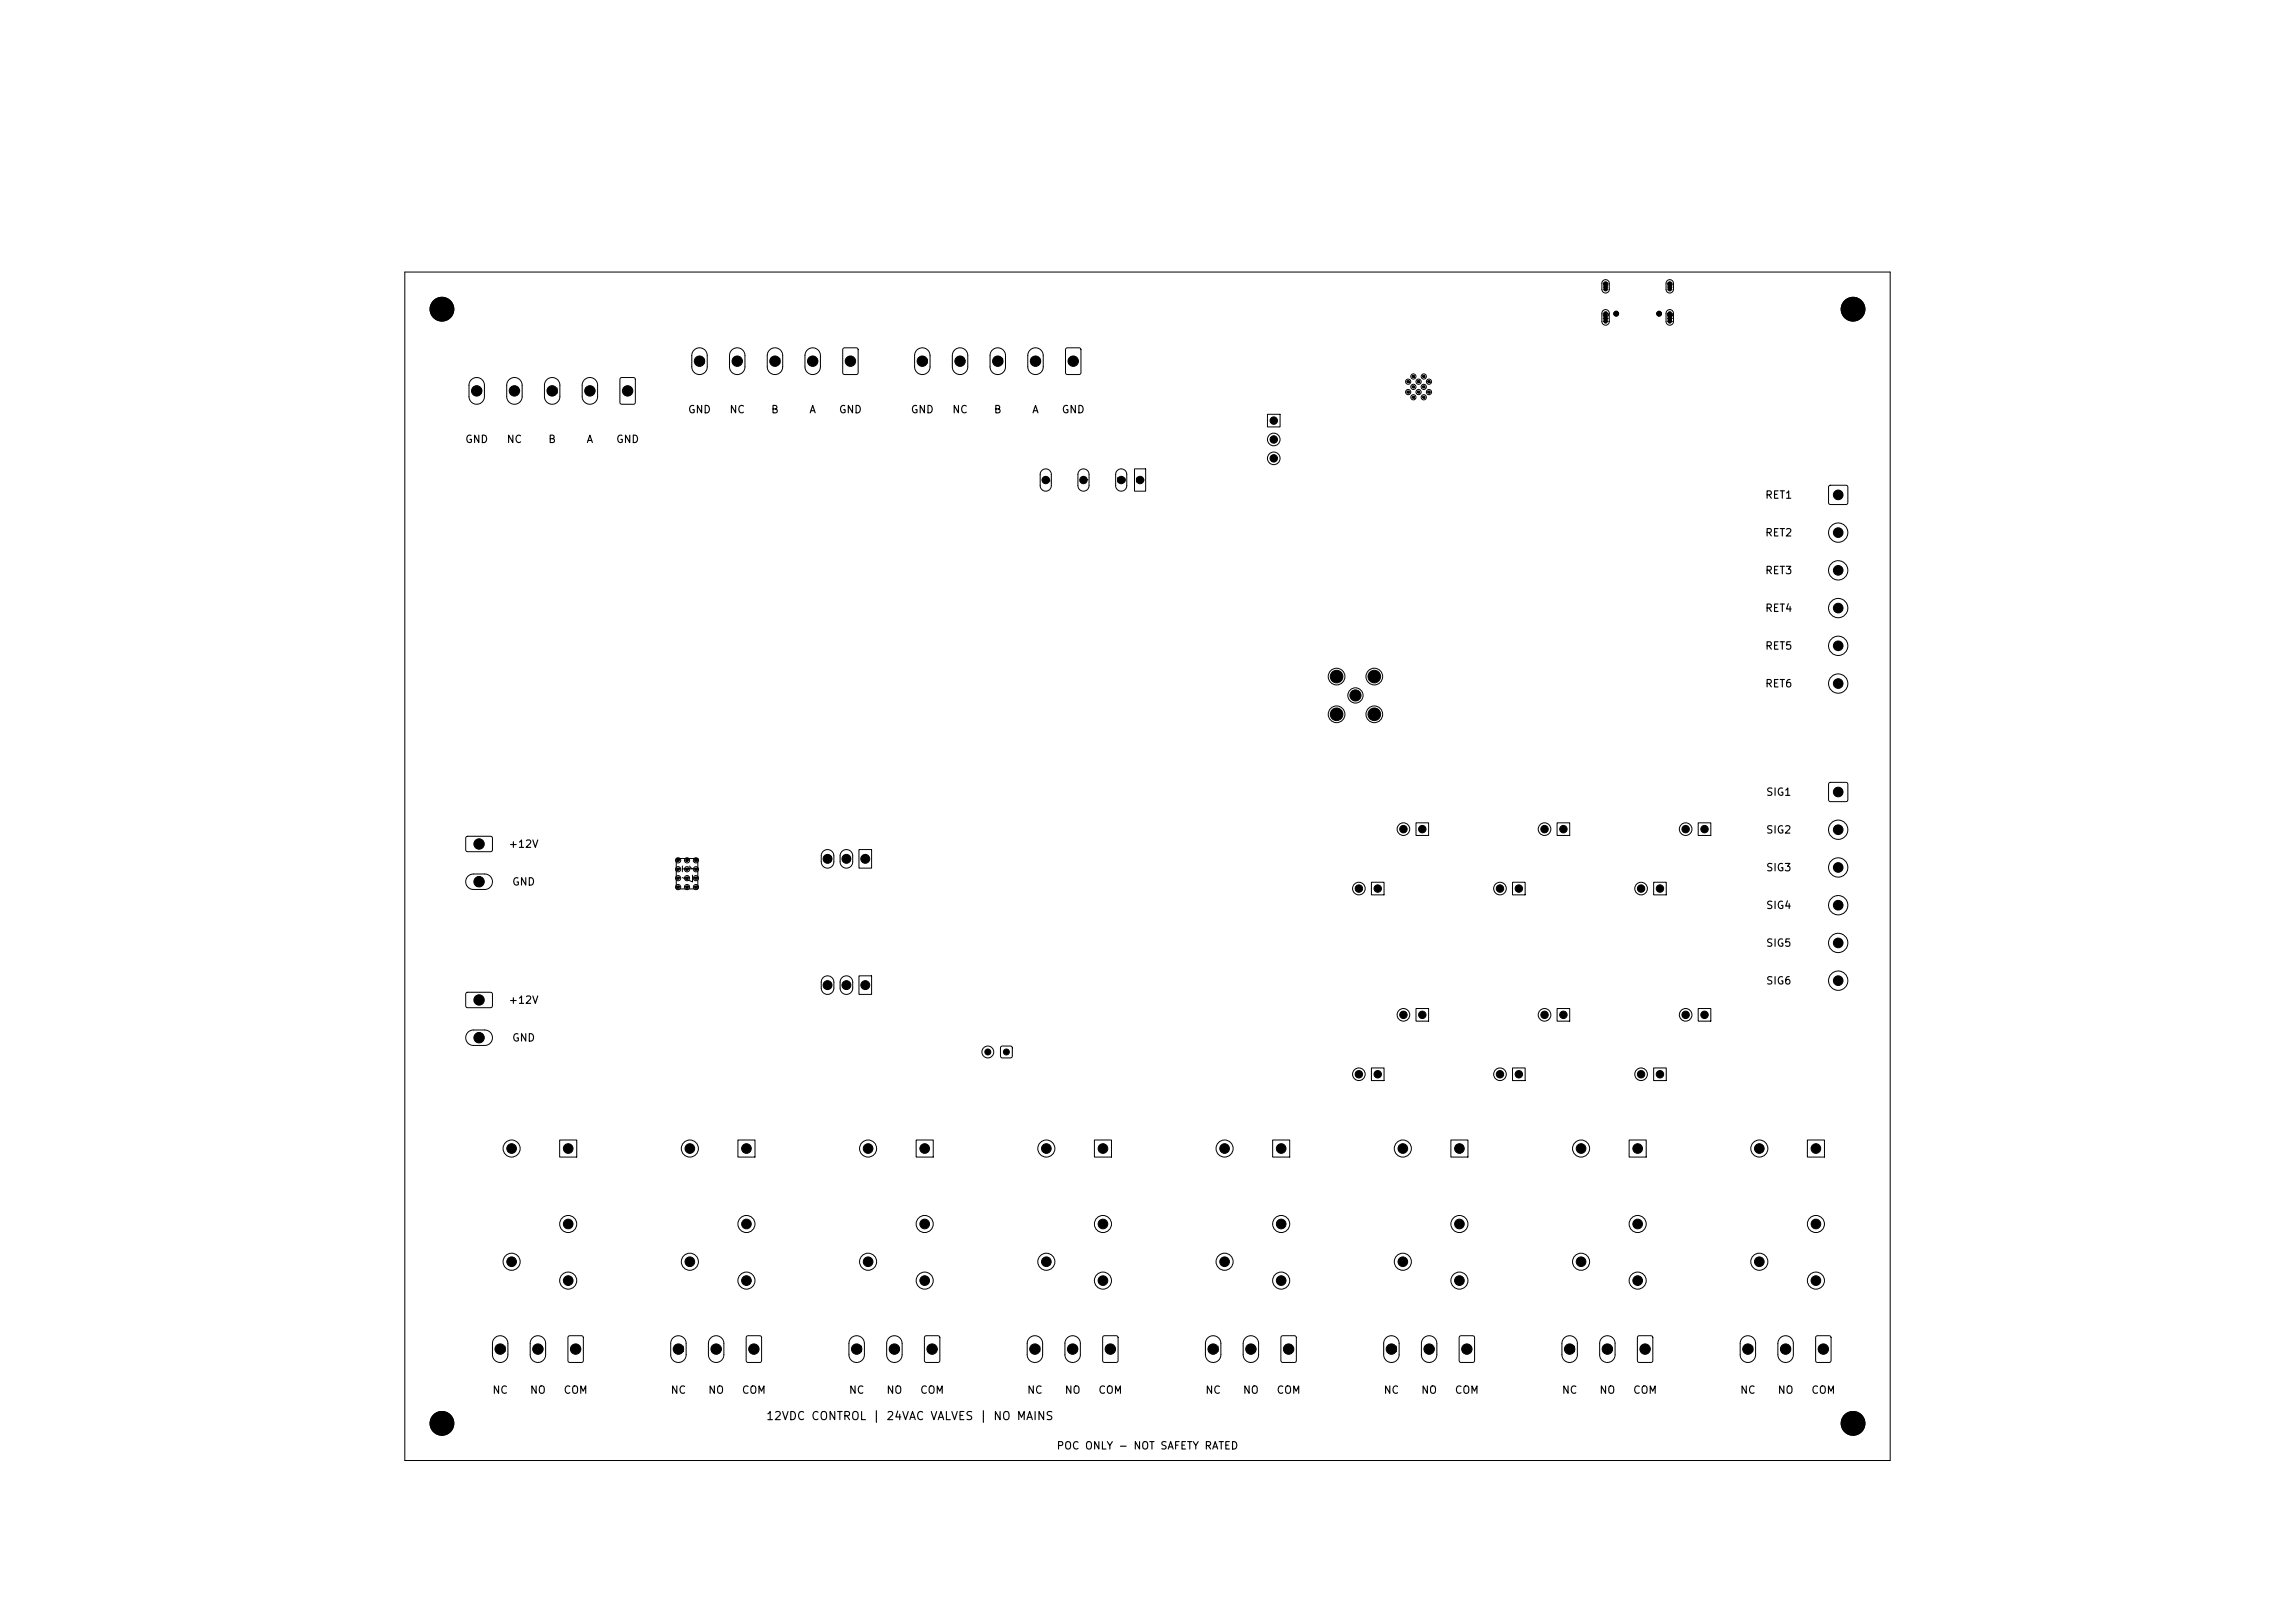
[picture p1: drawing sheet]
<svg xmlns="http://www.w3.org/2000/svg" width="297mm" height="210mm" viewBox="0 0 297 210" stroke-linecap="round" stroke-linejoin="round" font-family="sans-serif">
<defs><g id="words">
<text font-size="1.3" x="87.9" y="111.7" transform="rotate(90 87.9 111.7)">17</text>
<g font-size="1.2">
<text x="89.6" y="46.1" transform="rotate(90 89.6 46.1)">5</text>
<text x="94.5" y="46.1" transform="rotate(90 94.5 46.1)">4</text>
<text x="99.4" y="46.1" transform="rotate(90 99.4 46.1)">3</text>
<text x="104.3" y="46.1" transform="rotate(90 104.3 46.1)">2</text>
<text x="109.2" y="46.1" transform="rotate(90 109.2 46.1)">1</text>
<text x="118.5" y="46.1" transform="rotate(90 118.5 46.1)">5</text>
<text x="123.4" y="46.1" transform="rotate(90 123.4 46.1)">4</text>
<text x="128.2" y="46.1" transform="rotate(90 128.2 46.1)">3</text>
<text x="133.1" y="46.1" transform="rotate(90 133.1 46.1)">2</text>
<text x="138" y="46.1" transform="rotate(90 138 46.1)">1</text>
<text x="60.8" y="49.9" transform="rotate(90 60.8 49.9)">5</text>
<text x="65.7" y="49.9" transform="rotate(90 65.7 49.9)">4</text>
<text x="70.6" y="49.9" transform="rotate(90 70.6 49.9)">3</text>
<text x="75.5" y="49.9" transform="rotate(90 75.5 49.9)">2</text>
<text x="80.3" y="49.9" transform="rotate(90 80.3 49.9)">1</text>
<text x="61.3" y="110.1">1</text>
<text x="61.3" y="115">2</text>
<text x="61.3" y="130.3">1</text>
<text x="61.3" y="135.2">2</text>
<text x="63.9" y="173.9" transform="rotate(90 63.9 173.9)">3</text>
<text x="68.7" y="173.9" transform="rotate(90 68.7 173.9)">2</text>
<text x="73.6" y="173.9" transform="rotate(90 73.6 173.9)">1</text>
<text x="86.9" y="173.9" transform="rotate(90 86.9 173.9)">3</text>
<text x="91.8" y="173.9" transform="rotate(90 91.8 173.9)">2</text>
<text x="96.7" y="173.9" transform="rotate(90 96.7 173.9)">1</text>
<text x="110" y="173.9" transform="rotate(90 110 173.9)">3</text>
<text x="114.9" y="173.9" transform="rotate(90 114.9 173.9)">2</text>
<text x="119.8" y="173.9" transform="rotate(90 119.8 173.9)">1</text>
<text x="133.1" y="173.9" transform="rotate(90 133.1 173.9)">3</text>
<text x="137.9" y="173.9" transform="rotate(90 137.9 173.9)">2</text>
<text x="142.8" y="173.9" transform="rotate(90 142.8 173.9)">1</text>
<text x="156.1" y="173.9" transform="rotate(90 156.1 173.9)">3</text>
<text x="161" y="173.9" transform="rotate(90 161 173.9)">2</text>
<text x="165.9" y="173.9" transform="rotate(90 165.9 173.9)">1</text>
<text x="179.2" y="173.9" transform="rotate(90 179.2 173.9)">3</text>
<text x="184.1" y="173.9" transform="rotate(90 184.1 173.9)">2</text>
<text x="189" y="173.9" transform="rotate(90 189 173.9)">1</text>
<text x="202.3" y="173.9" transform="rotate(90 202.3 173.9)">3</text>
<text x="207.1" y="173.9" transform="rotate(90 207.1 173.9)">2</text>
<text x="212" y="173.9" transform="rotate(90 212 173.9)">1</text>
<text x="225.3" y="173.9" transform="rotate(90 225.3 173.9)">3</text>
<text x="230.2" y="173.9" transform="rotate(90 230.2 173.9)">2</text>
<text x="235.1" y="173.9" transform="rotate(90 235.1 173.9)">1</text>
</g>
<text font-size="1.1" x="99.1" y="184">12VDC CONTROL | 24VAC VALVES | NO MAINS</text>
<g font-size="1">
<text x="89" y="53.7">GND</text>
<text x="94.3" y="53.7">NC</text>
<text x="99.7" y="53.7">B</text>
<text x="104.7" y="53.7">A</text>
<text x="108.5" y="53.7">GND</text>
<text x="117.8" y="53.7">GND</text>
<text x="123.2" y="53.7">NC</text>
<text x="128.5" y="53.7">B</text>
<text x="133.5" y="53.7">A</text>
<text x="137.3" y="53.7">GND</text>
<text x="60.1" y="57.6">GND</text>
<text x="65.5" y="57.6">NC</text>
<text x="70.9" y="57.6">B</text>
<text x="75.8" y="57.6">A</text>
<text x="79.7" y="57.6">GND</text>
<text x="134.6" y="61.6" transform="rotate(90 134.6 61.6)">6</text>
<text x="139.5" y="61.6" transform="rotate(90 139.5 61.6)">4</text>
<text x="144.4" y="61.6" transform="rotate(90 144.4 61.6)">2</text>
<text x="146.8" y="61.6" transform="rotate(90 146.8 61.6)">1</text>
<text x="228.4" y="64.8">RET1</text>
<text x="228.4" y="69.6">RET2</text>
<text x="228.4" y="74.5">RET3</text>
<text x="228.4" y="79.4">RET4</text>
<text x="228.4" y="84.3">RET5</text>
<text x="228.4" y="89.2">RET6</text>
<text x="228.5" y="103.2">SIG1</text>
<text x="65.7" y="109.9">+12V</text>
<text x="228.5" y="108.1">SIG2</text>
<text x="228.5" y="113">SIG3</text>
<text x="66.2" y="114.8">GND</text>
<text x="228.5" y="117.9">SIG4</text>
<text x="228.5" y="122.7">SIG5</text>
<text x="65.7" y="130.1">+12V</text>
<text x="228.5" y="127.6">SIG6</text>
<text x="66.2" y="135">GND</text>
<text x="63.6" y="180.6">NC</text>
<text x="68.5" y="180.6">NO</text>
<text x="72.9" y="180.6">COM</text>
<text x="86.7" y="180.6">NC</text>
<text x="91.6" y="180.6">NO</text>
<text x="95.9" y="180.6">COM</text>
<text x="109.8" y="180.6">NC</text>
<text x="114.6" y="180.6">NO</text>
<text x="119" y="180.6">COM</text>
<text x="132.9" y="180.6">NC</text>
<text x="137.7" y="180.6">NO</text>
<text x="142.1" y="180.6">COM</text>
<text x="155.9" y="180.6">NC</text>
<text x="160.8" y="180.6">NO</text>
<text x="165.1" y="180.6">COM</text>
<text x="179" y="180.6">NC</text>
<text x="183.8" y="180.6">NO</text>
<text x="188.2" y="180.6">COM</text>
<text x="202.1" y="180.6">NC</text>
<text x="206.9" y="180.6">NO</text>
<text x="211.3" y="180.6">COM</text>
<text x="225.1" y="180.6">NC</text>
<text x="230" y="180.6">NO</text>
<text x="234.3" y="180.6">COM</text>
<text x="136.7" y="187.8">POC ONLY - NOT SAFETY RATED</text>
</g>
<g font-size=".8">
<text x="237.4" y="64.7">1</text>
<text x="237.4" y="69.6">2</text>
<text x="237.4" y="74.4">3</text>
<text x="237.4" y="79.3">4</text>
<text x="237.4" y="84.2">5</text>
<text x="237.4" y="89.1">6</text>
<text x="237.4" y="103.1">1</text>
<text x="237.4" y="108">2</text>
<text x="106.5" y="110.7" transform="rotate(90 106.5 110.7)">3</text>
<text x="108.9" y="110.7" transform="rotate(90 108.9 110.7)">2</text>
<text x="111.4" y="110.7" transform="rotate(90 111.4 110.7)">1</text>
<text x="237.4" y="112.9">3</text>
<text x="237.4" y="117.8">4</text>
<text x="237.4" y="122.6">5</text>
<text x="106.5" y="127" transform="rotate(90 106.5 127)">3</text>
<text x="108.9" y="127" transform="rotate(90 108.9 127)">2</text>
<text x="111.4" y="127" transform="rotate(90 111.4 127)">1</text>
<text x="237.4" y="127.5">6</text>
</g>
<g font-size=".7">
<text x="207.3" y="40.3" transform="rotate(90 207.3 40.3)">SH</text>
<text x="215.6" y="40.3" transform="rotate(90 215.6 40.3)">SH</text>
<text x="65.8" y="149.2">5</text>
<text x="73.1" y="149.2">1</text>
<text x="88.9" y="149.2">5</text>
<text x="96.2" y="149.2">1</text>
<text x="111.9" y="149.2">5</text>
<text x="119.2" y="149.2">1</text>
<text x="135" y="149.2">5</text>
<text x="142.3" y="149.2">1</text>
<text x="158.1" y="149.2">5</text>
<text x="165.4" y="149.2">1</text>
<text x="181.1" y="149.2">5</text>
<text x="188.4" y="149.2">1</text>
<text x="204.2" y="149.2">5</text>
<text x="211.5" y="149.2">1</text>
<text x="227.3" y="149.2">5</text>
<text x="234.6" y="149.2">1</text>
<text x="73.1" y="158.9">2</text>
<text x="96.2" y="158.9">2</text>
<text x="119.2" y="158.9">2</text>
<text x="142.3" y="158.9">2</text>
<text x="165.4" y="158.9">2</text>
<text x="188.4" y="158.9">2</text>
<text x="211.5" y="158.9">2</text>
<text x="234.6" y="158.9">2</text>
<text x="65.8" y="163.8">4</text>
<text x="73.1" y="166.3">3</text>
<text x="88.9" y="163.8">4</text>
<text x="96.2" y="166.3">3</text>
<text x="111.9" y="163.8">4</text>
<text x="119.2" y="166.3">3</text>
<text x="135" y="163.8">4</text>
<text x="142.3" y="166.3">3</text>
<text x="158.1" y="163.8">4</text>
<text x="165.4" y="166.3">3</text>
<text x="181.1" y="163.8">4</text>
<text x="188.4" y="166.3">3</text>
<text x="204.2" y="163.8">4</text>
<text x="211.5" y="166.3">3</text>
<text x="227.3" y="163.8">4</text>
<text x="234.6" y="166.3">3</text>
</g>
<g font-size=".6">
<text x="207.3" y="36.4" transform="rotate(90 207.3 36.4)">SH</text>
<text x="215.6" y="36.4" transform="rotate(90 215.6 36.4)">SH</text>
</g>
<g font-size=".5">
<text x="164.5" y="54.8">1</text>
<text x="164.5" y="57.3">2</text>
<text x="164.5" y="59.7">3</text>
<text x="181.3" y="107.7">2</text>
<text x="183.7" y="107.7">1</text>
<text x="199.6" y="107.7">2</text>
<text x="202" y="107.7">1</text>
<text x="217.8" y="107.7">2</text>
<text x="220.3" y="107.7">1</text>
<text x="175.5" y="115.4">2</text>
<text x="178" y="115.4">1</text>
<text x="193.8" y="115.4">2</text>
<text x="196.2" y="115.4">1</text>
<text x="212.1" y="115.4">2</text>
<text x="214.5" y="115.4">1</text>
<text x="181.3" y="131.7">2</text>
<text x="183.7" y="131.7">1</text>
<text x="199.6" y="131.7">2</text>
<text x="202" y="131.7">1</text>
<text x="217.8" y="131.7">2</text>
<text x="220.3" y="131.7">1</text>
<text x="127.5" y="136.5">2</text>
<text x="129.9" y="136.5">1</text>
<text x="175.5" y="139.4">2</text>
<text x="178" y="139.4">1</text>
<text x="193.8" y="139.4">2</text>
<text x="196.2" y="139.4">1</text>
<text x="212.1" y="139.4">2</text>
<text x="214.5" y="139.4">1</text>
</g>
<g font-size=".2">
<text x="182" y="49.6">41</text>
<text x="182" y="50.9">41</text>
<text x="182.7" y="48.9">41</text>
<text x="182.7" y="50.2">41</text>
<text x="182.7" y="51.6">41</text>
<text x="183.3" y="49.6">41</text>
<text x="183.3" y="50.9">41</text>
<text x="184" y="48.9">41</text>
<text x="184" y="50.2">41</text>
<text x="184" y="51.6">41</text>
<text x="184.7" y="49.6">41</text>
<text x="184.7" y="50.9">41</text>
<text x="87.5" y="111.5">17</text>
<text x="87.5" y="112.6">17</text>
<text x="87.5" y="113.8">17</text>
<text x="88.7" y="111.5">17</text>
<text x="88.7" y="112.6">17</text>
<text x="88.7" y="113.8">17</text>
<text x="89.8" y="111.5">17</text>
<text x="89.8" y="112.6">17</text>
<text x="89.8" y="113.8">17</text>
<text x="87.5" y="115">17</text>
<text x="88.7" y="115">17</text>
<text x="89.8" y="115">17</text>
</g>
</g></defs>
<g fill="none" stroke="#000" stroke-width=".13">
<path d="M52.4 35.2h192.2v153.8h-192.2zM207.4 36.3a.48 .48 0 0 1 .6-.1 .48 .48 0 0 1 .3 .5v.7a.48 .48 0 0 1-.5 .5 .48 .48 0 0 1-.5-.5v-.8zM215.7 36.3a.48 .48 0 0 1 .6-.1 .48 .48 0 0 1 .3 .5v.7a.48 .48 0 0 1-.5 .5 .48 .48 0 0 1-.5-.5v-.8zM61 49.1a1 1 0 0 1 1.1-.2 1 1 0 0 1 .6 .9v1.5a1 1 0 0 1-1 1 1 1 0 0 1-1-1v-1.6zM65.9 49.1a1 1 0 0 1 1.1-.2 1 1 0 0 1 .6 .9v1.5a1 1 0 0 1-1 1 1 1 0 0 1-1-1v-1.6zM70.7 49.1a1 1 0 0 1 1.1-.2 1 1 0 0 1 .7 .9v1.5a1 1 0 0 1-1 1 1 1 0 0 1-1-1v-1.6zM75.6 49.1a1 1 0 0 1 1.1-.2 1 1 0 0 1 .6 .9v1.5a1 1 0 0 1-1 1 1 1 0 0 1-1-1l.1-1.6zM80.3 48.9l1.7-.1 .2 .2v3.1l-.1 .2h-1.6l-.3-.1v-3.1zM89.8 45.3a1 1 0 0 1 1.1-.2 1 1 0 0 1 .6 .9v1.5a1 1 0 0 1-1 1 1 1 0 0 1-1-1v-1.7zM94.7 45.3a1 1 0 0 1 1.1-.2 1 1 0 0 1 .6 .9v1.5a1 1 0 0 1-1 1 1 1 0 0 1-1-1v-1.7zM99.6 45.3a1 1 0 0 1 1.1-.2 1 1 0 0 1 .6 .9v1.5a1 1 0 0 1-1 1 1 1 0 0 1-1-1v-1.7zM104.5 45.3a1 1 0 0 1 1.1-.2 1 1 0 0 1 .6 .9v1.5a1 1 0 0 1-1 1 1 1 0 0 1-1-1v-1.7z"/>
<path d="M109.1 45.1l1.7-.1 .2 .2 .1 3-.2 .2-1.6 .1-.2-.2v-3.1zM118.7 45.3a1 1 0 0 1 1-.2 1 1 0 0 1 .7 .9v1.5a1 1 0 0 1-1 1 1 1 0 0 1-1-1v-1.7zM123.5 45.3a1 1 0 0 1 1.1-.2 1 1 0 0 1 .6 .9v1.5a1 1 0 0 1-1 1 1 1 0 0 1-1-1l.1-1.7zM128.4 45.3a1 1 0 0 1 1.1-.2 1 1 0 0 1 .6 .9v1.5a1 1 0 0 1-1 1 1 1 0 0 1-1-1v-1.7zM133.3 45.3a1 1 0 0 1 1.1-.2 1 1 0 0 1 .6 .9v1.5a1 1 0 0 1-1 1 1 1 0 0 1-1-1v-1.7zM138 45.1l1.6-.1 .3 .2v3l-.2 .2-1.6 .1-.2-.2v-3.1zM164 53.6h1.7v1.6h-1.7zM207.4 40.2a.48 .48 0 0 1 .6-.1 .48 .48 0 0 1 .3 .4v1.1a.48 .48 0 0 1-.5 .5 .48 .48 0 0 1-.5-.5v-1.1zM215.7 40.2a.48 .48 0 0 1 .6-.1 .48 .48 0 0 1 .3 .4v1.1a.48 .48 0 0 1-.5 .5 .48 .48 0 0 1-.5-.5v-1.1zM134.8 60.9a.72 .72 0 0 1 .8-.2 .72 .72 0 0 1 .5 .7v1.4a.72 .72 0 0 1-.8 .8 .72 .72 0 0 1-.7-.8v-1.5zM139.7 60.9a.72 .72 0 0 1 .8-.2 .72 .72 0 0 1 .4 .7v1.4a.72 .72 0 0 1-.7 .8 .72 .72 0 0 1-.7-.8v-1.5zM144.6 60.9a.72 .72 0 0 1 .8-.2 .72 .72 0 0 1 .4 .7v1.4a.72 .72 0 0 1-.7 .8 .72 .72 0 0 1-.7-.8v-1.5z"/>
<path d="M146.8 60.7h1.5v2.9h-1.5zM236.7 62.9l.2-.1h2l.2 .1v.1v2v.2l-.2 .1h-2l-.2-.1-.1-.2v-2zM60.3 108.3l.2-.1h3.1l.1 .2v1.7l-.2 .1h-3.1l-.1-.2zM60.6 113.4l.5-.3h1.6a1 1 0 0 1 1 1 1 1 0 0 1-1 1h-1.4a1 1 0 0 1-1-.6 1 1 0 0 1 .3-1.1zM87.5 111.1h2.8v3.9h-2.8zM106.5 110.2a.82 .82 0 0 1 .9-.2 .82 .82 0 0 1 .5 .7v.8a.82 .82 0 0 1-.8 .8 .82 .82 0 0 1-.8-.8v-.9zM109 110.2a.82 .82 0 0 1 .8-.2 .82 .82 0 0 1 .6 .7v.8a.82 .82 0 0 1-.9 .8 .82 .82 0 0 1-.8-.8v-.9zM111.2 109.9h1.6v2.4h-1.6zM177.5 114.2h1.6v1.6h-1.6zM183.2 106.5h1.7v1.6h-1.7zM195.7 114.2h1.7v1.6h-1.7zM201.5 106.5h1.6v1.6h-1.6z"/>
<path d="M214 114.2h1.6v1.6h-1.6zM219.8 106.5h1.6v1.6h-1.6zM236.7 101.3l.2-.1h2l.2 .1v.2v2v.2h-.2h-2h-.2l-.1-.2v-2zM60.3 128.5l.2-.1h3.1l.1 .2v1.6l-.2 .2h-3.1l-.1-.2zM60.6 133.6l.5-.3h1.6a1 1 0 0 1 1 1 1 1 0 0 1-1 1h-1.4a1 1 0 0 1-1-.6 1 1 0 0 1 .3-1.1zM106.5 126.5a.82 .82 0 0 1 .9-.2 .82 .82 0 0 1 .5 .8v.8a.82 .82 0 0 1-.8 .8 .82 .82 0 0 1-.8-.8v-1zM109 126.5a.82 .82 0 0 1 .8-.2 .82 .82 0 0 1 .6 .8v.8a.82 .82 0 0 1-.9 .8 .82 .82 0 0 1-.8-.8v-1zM111.2 126.3h1.6v2.4h-1.6zM129.5 135.4h.2h1.2l.1 .2-.1 1.2-.1 .1-1.3-.1v-.2zM177.5 138.2h1.6v1.6h-1.6zM183.2 130.5h1.7v1.6h-1.7zM195.7 138.2h1.7v1.6h-1.7z"/>
<path d="M201.5 130.5h1.6v1.6h-1.6zM214 138.2h1.6v1.6h-1.6zM219.8 130.5h1.6v1.6h-1.6zM72.4 147.5h2.2v2.2h-2.2zM95.5 147.5h2.2v2.2h-2.2zM118.6 147.5h2.2v2.2h-2.2zM141.6 147.5h2.2v2.2h-2.2zM164.7 147.5h2.2v2.2h-2.2zM187.8 147.5h2.2v2.2h-2.2zM210.8 147.5h2.2v2.2h-2.2zM233.9 147.5h2.2v2.2h-2.2zM64 173.1a1 1 0 0 1 1.1-.2 1 1 0 0 1 .6 .9v1.5a1 1 0 0 1-1 1 1 1 0 0 1-1-1v-1.6z"/>
<path d="M68.9 173.1a1 1 0 0 1 1.1-.2 1 1 0 0 1 .6 .9v1.5a1 1 0 0 1-1 1 1 1 0 0 1-1-1v-1.6zM73.6 172.9l1.7-.1 .2 .2v3.1l-.2 .2h-1.6l-.2-.2v-3zM87.1 173.1a1 1 0 0 1 1.1-.2 1 1 0 0 1 .6 .9v1.5a1 1 0 0 1-1 1 1 1 0 0 1-1-1v-1.6zM92 173.1a1 1 0 0 1 1.1-.2 1 1 0 0 1 .6 .9v1.5a1 1 0 0 1-1 1 1 1 0 0 1-1-1v-1.6zM96.6 172.9l1.7-.1 .2 .2 .1 3.1-.2 .2h-1.6l-.2-.2v-3zM110.2 173.1a1 1 0 0 1 1-.2 1 1 0 0 1 .7 .9v1.5a1 1 0 0 1-1 1 1 1 0 0 1-1-1v-1.6zM115 173.1a1 1 0 0 1 1.1-.2 1 1 0 0 1 .6 .9v1.5a1 1 0 0 1-1 1 1 1 0 0 1-1-1l.1-1.6zM119.7 172.9l1.7-.1 .2 .2v3.1l-.1 .2h-1.6l-.3-.2v-3zM133.2 173.1a1 1 0 0 1 1.1-.2 1 1 0 0 1 .6 .9v1.5a1 1 0 0 1-1 1 1 1 0 0 1-1-1v-1.6zM138.1 173.1a1 1 0 0 1 1.1-.2 1 1 0 0 1 .6 .9v1.5a1 1 0 0 1-1 1 1 1 0 0 1-1-1v-1.6zM142.8 172.9l1.7-.1 .2 .2v3.1l-.2 .2h-1.6l-.2-.2v-3zM156.3 173.1a1 1 0 0 1 1.1-.2 1 1 0 0 1 .6 .9v1.5a1 1 0 0 1-1 1 1 1 0 0 1-1-1v-1.6z"/>
<path d="M161.2 173.1a1 1 0 0 1 1.1-.2 1 1 0 0 1 .6 .9v1.5a1 1 0 0 1-1 1 1 1 0 0 1-1-1v-1.6zM165.8 172.9l1.7-.1 .2 .2 .1 3.1-.2 .2h-1.6l-.2-.2v-3zM179.4 173.1a1 1 0 0 1 1-.2 1 1 0 0 1 .7 .9v1.5a1 1 0 0 1-1 1 1 1 0 0 1-1-1v-1.6zM184.2 173.1a1 1 0 0 1 1.1-.2 1 1 0 0 1 .6 .9v1.5a1 1 0 0 1-1 1 1 1 0 0 1-1-1l.1-1.6zM188.9 172.9l1.7-.1 .2 .2v3.1l-.1 .2h-1.6l-.3-.2v-3zM202.4 173.1a1 1 0 0 1 1.1-.2 1 1 0 0 1 .6 .9v1.5a1 1 0 0 1-1 1 1 1 0 0 1-1-1v-1.6zM207.3 173.1a1 1 0 0 1 1.1-.2 1 1 0 0 1 .6 .9v1.5a1 1 0 0 1-1 1 1 1 0 0 1-1-1v-1.6zM212 172.9l1.7-.1 .2 .2v3.1l-.2 .2h-1.6l-.2-.2v-3zM225.5 173.1a1 1 0 0 1 1.1-.2 1 1 0 0 1 .6 .9v1.5a1 1 0 0 1-1 1 1 1 0 0 1-1-1v-1.6zM230.4 173.1a1 1 0 0 1 1.1-.2 1 1 0 0 1 .6 .9v1.5a1 1 0 0 1-1 1 1 1 0 0 1-1-1v-1.6zM235 172.9l1.7-.1 .2 .2 .1 3.1-.2 .2h-1.6l-.2-.2v-3z"/>
<circle cx="57.2" cy="40" r="1.54"/>
<circle cx="164.8" cy="56.9" r=".82"/>
<circle cx="164.8" cy="59.3" r=".82"/>
<circle cx="182.2" cy="49.4" r=".34"/>
<circle cx="182.2" cy="50.7" r=".34"/>
<circle cx="182.9" cy="50.1" r=".34"/>
<circle cx="182.9" cy="51.4" r=".34"/>
<circle cx="182.9" cy="48.7" r=".34"/>
<circle cx="183.6" cy="49.4" r=".34"/>
<circle cx="183.6" cy="50.7" r=".34"/>
<circle cx="184.3" cy="50.1" r=".34"/>
<circle cx="184.3" cy="48.7" r=".34"/>
<circle cx="184.3" cy="51.4" r=".34"/>
<circle cx="184.9" cy="49.4" r=".34"/>
<circle cx="184.9" cy="50.7" r=".34"/>
<circle cx="209.2" cy="40.6" r=".31"/>
<circle cx="214.7" cy="40.6" r=".31"/>
<circle cx="239.8" cy="40" r="1.54"/>
<circle cx="237.9" cy="73.8" r="1.25"/>
<circle cx="237.9" cy="68.9" r="1.25"/>
<circle cx="237.9" cy="78.7" r="1.25"/>
<circle cx="173" cy="92.4" r="1.08"/>
<circle cx="173" cy="87.5" r="1.08"/>
<circle cx="175.4" cy="90" r=".99"/>
<circle cx="177.9" cy="92.4" r="1.08"/>
<circle cx="177.9" cy="87.5" r="1.08"/>
<circle cx="237.9" cy="88.4" r="1.25"/>
<circle cx="237.9" cy="83.6" r="1.25"/>
<circle cx="87.8" cy="114.8" r=".34"/>
<circle cx="87.8" cy="111.3" r=".34"/>
<circle cx="87.8" cy="112.5" r=".34"/>
<circle cx="87.8" cy="113.6" r=".34"/>
<circle cx="88.9" cy="114.8" r=".34"/>
<circle cx="88.9" cy="111.3" r=".34"/>
<circle cx="88.9" cy="112.5" r=".34"/>
<circle cx="88.9" cy="113.6" r=".34"/>
<circle cx="90.1" cy="114.8" r=".34"/>
<circle cx="90.1" cy="112.5" r=".34"/>
<circle cx="90.1" cy="111.3" r=".34"/>
<circle cx="90.1" cy="113.6" r=".34"/>
<circle cx="175.9" cy="115" r=".82"/>
<circle cx="181.6" cy="107.3" r=".82"/>
<circle cx="194.1" cy="115" r=".82"/>
<circle cx="199.9" cy="107.3" r=".82"/>
<circle cx="212.4" cy="115" r=".82"/>
<circle cx="218.1" cy="107.3" r=".82"/>
<circle cx="237.9" cy="117.1" r="1.25"/>
<circle cx="237.9" cy="112.2" r="1.25"/>
<circle cx="237.9" cy="107.4" r="1.25"/>
<circle cx="127.8" cy="136.1" r=".77"/>
<circle cx="175.9" cy="139" r=".82"/>
<circle cx="181.6" cy="131.3" r=".82"/>
<circle cx="194.1" cy="139" r=".82"/>
<circle cx="199.9" cy="131.3" r=".82"/>
<circle cx="212.4" cy="139" r=".82"/>
<circle cx="218.1" cy="131.3" r=".82"/>
<circle cx="237.9" cy="126.9" r="1.25"/>
<circle cx="237.9" cy="122" r="1.25"/>
<circle cx="66.2" cy="148.6" r="1.11"/>
<circle cx="73.5" cy="158.4" r="1.11"/>
<circle cx="89.3" cy="148.6" r="1.11"/>
<circle cx="96.6" cy="158.4" r="1.11"/>
<circle cx="112.3" cy="148.6" r="1.11"/>
<circle cx="119.7" cy="158.4" r="1.11"/>
<circle cx="135.4" cy="148.6" r="1.11"/>
<circle cx="142.7" cy="158.4" r="1.11"/>
<circle cx="158.5" cy="148.6" r="1.11"/>
<circle cx="165.8" cy="158.4" r="1.11"/>
<circle cx="181.5" cy="148.6" r="1.11"/>
<circle cx="188.9" cy="158.4" r="1.11"/>
<circle cx="204.6" cy="148.6" r="1.11"/>
<circle cx="211.9" cy="158.4" r="1.11"/>
<circle cx="227.7" cy="148.6" r="1.11"/>
<circle cx="235" cy="158.4" r="1.11"/>
<circle cx="66.2" cy="163.3" r="1.11"/>
<circle cx="73.5" cy="165.7" r="1.11"/>
<circle cx="89.3" cy="163.3" r="1.11"/>
<circle cx="96.6" cy="165.7" r="1.11"/>
<circle cx="112.3" cy="163.3" r="1.11"/>
<circle cx="119.7" cy="165.7" r="1.11"/>
<circle cx="135.4" cy="163.3" r="1.11"/>
<circle cx="142.7" cy="165.7" r="1.11"/>
<circle cx="158.5" cy="163.3" r="1.11"/>
<circle cx="165.8" cy="165.7" r="1.11"/>
<circle cx="181.5" cy="163.3" r="1.11"/>
<circle cx="188.9" cy="165.7" r="1.11"/>
<circle cx="204.6" cy="163.3" r="1.11"/>
<circle cx="211.9" cy="165.7" r="1.11"/>
<circle cx="227.7" cy="163.3" r="1.11"/>
<circle cx="235" cy="165.7" r="1.11"/>
<circle cx="57.2" cy="184.2" r="1.54"/>
<circle cx="239.8" cy="184.2" r="1.54"/>
</g>
<g fill="#000" stroke="#000" stroke-width=".13">
<circle cx="57.2" cy="40" r="1.54"/>
<circle cx="61.7" cy="50.6" r=".67"/>
<circle cx="66.6" cy="50.6" r=".67"/>
<circle cx="71.5" cy="50.6" r=".67"/>
<circle cx="76.3" cy="50.6" r=".67"/>
<circle cx="81.2" cy="50.6" r=".67"/>
<circle cx="90.5" cy="46.7" r=".67"/>
<circle cx="95.4" cy="46.7" r=".67"/>
<circle cx="100.3" cy="46.7" r=".67"/>
<circle cx="105.2" cy="46.7" r=".67"/>
<circle cx="110.1" cy="46.7" r=".67"/>
<circle cx="119.4" cy="46.7" r=".67"/>
<circle cx="124.2" cy="46.7" r=".67"/>
<circle cx="129.1" cy="46.7" r=".67"/>
<circle cx="134" cy="46.7" r=".67"/>
<circle cx="138.9" cy="46.7" r=".67"/>
<circle cx="164.8" cy="54.4" r=".48"/>
<circle cx="164.8" cy="59.3" r=".48"/>
<circle cx="164.8" cy="56.9" r=".48"/>
<circle cx="182.2" cy="50.7" r=".14"/>
<circle cx="182.2" cy="49.4" r=".14"/>
<circle cx="182.9" cy="51.4" r=".14"/>
<circle cx="182.9" cy="48.7" r=".14"/>
<circle cx="182.9" cy="50.1" r=".14"/>
<circle cx="183.6" cy="50.7" r=".14"/>
<circle cx="183.6" cy="49.4" r=".14"/>
<circle cx="184.3" cy="48.7" r=".14"/>
<circle cx="184.3" cy="51.4" r=".14"/>
<circle cx="184.3" cy="50.1" r=".14"/>
<circle cx="184.9" cy="50.7" r=".14"/>
<circle cx="184.9" cy="49.4" r=".14"/>
<circle cx="209.2" cy="40.6" r=".31"/>
<circle cx="214.7" cy="40.6" r=".31"/>
<circle cx="239.8" cy="40" r="1.54"/>
<circle cx="135.3" cy="62.1" r=".48"/>
<circle cx="140.2" cy="62.1" r=".48"/>
<circle cx="145.1" cy="62.1" r=".48"/>
<circle cx="147.5" cy="62.1" r=".48"/>
<circle cx="237.9" cy="64" r=".62"/>
<circle cx="237.9" cy="68.9" r=".62"/>
<circle cx="237.9" cy="78.7" r=".62"/>
<circle cx="237.9" cy="73.8" r=".62"/>
<circle cx="173" cy="87.5" r=".82"/>
<circle cx="173" cy="92.4" r=".82"/>
<circle cx="175.4" cy="90" r=".72"/>
<circle cx="177.9" cy="87.5" r=".82"/>
<circle cx="177.9" cy="92.4" r=".82"/>
<circle cx="237.9" cy="83.6" r=".62"/>
<circle cx="237.9" cy="88.4" r=".62"/>
<circle cx="62" cy="114.1" r=".67"/>
<circle cx="62" cy="109.2" r=".67"/>
<circle cx="87.8" cy="113.6" r=".14"/>
<circle cx="87.8" cy="112.5" r=".14"/>
<circle cx="87.8" cy="111.3" r=".14"/>
<circle cx="87.8" cy="114.8" r=".14"/>
<circle cx="88.9" cy="113.6" r=".14"/>
<circle cx="88.9" cy="112.5" r=".14"/>
<circle cx="88.9" cy="111.3" r=".14"/>
<circle cx="88.9" cy="114.8" r=".14"/>
<circle cx="90.1" cy="113.6" r=".14"/>
<circle cx="90.1" cy="112.5" r=".14"/>
<circle cx="90.1" cy="111.3" r=".14"/>
<circle cx="90.1" cy="114.8" r=".14"/>
<circle cx="107.1" cy="111.1" r=".58"/>
<circle cx="109.5" cy="111.1" r=".58"/>
<circle cx="112" cy="111.1" r=".58"/>
<circle cx="175.9" cy="115" r=".48"/>
<circle cx="178.3" cy="115" r=".48"/>
<circle cx="181.6" cy="107.3" r=".48"/>
<circle cx="184.1" cy="107.3" r=".48"/>
<circle cx="194.1" cy="115" r=".48"/>
<circle cx="196.6" cy="115" r=".48"/>
<circle cx="199.9" cy="107.3" r=".48"/>
<circle cx="202.3" cy="107.3" r=".48"/>
<circle cx="212.4" cy="115" r=".48"/>
<circle cx="214.8" cy="115" r=".48"/>
<circle cx="218.1" cy="107.3" r=".48"/>
<circle cx="220.6" cy="107.3" r=".48"/>
<circle cx="237.9" cy="112.2" r=".62"/>
<circle cx="237.9" cy="107.4" r=".62"/>
<circle cx="237.9" cy="102.5" r=".62"/>
<circle cx="237.9" cy="117.1" r=".62"/>
<circle cx="62" cy="129.4" r=".67"/>
<circle cx="62" cy="134.3" r=".67"/>
<circle cx="107.1" cy="127.5" r=".58"/>
<circle cx="109.5" cy="127.5" r=".58"/>
<circle cx="112" cy="127.5" r=".58"/>
<circle cx="127.8" cy="136.1" r=".38"/>
<circle cx="130.2" cy="136.1" r=".38"/>
<circle cx="175.9" cy="139" r=".48"/>
<circle cx="178.3" cy="139" r=".48"/>
<circle cx="181.6" cy="131.3" r=".48"/>
<circle cx="184.1" cy="131.3" r=".48"/>
<circle cx="194.1" cy="139" r=".48"/>
<circle cx="196.6" cy="139" r=".48"/>
<circle cx="199.9" cy="131.3" r=".48"/>
<circle cx="202.3" cy="131.3" r=".48"/>
<circle cx="212.4" cy="139" r=".48"/>
<circle cx="214.8" cy="139" r=".48"/>
<circle cx="218.1" cy="131.3" r=".48"/>
<circle cx="220.6" cy="131.3" r=".48"/>
<circle cx="237.9" cy="126.9" r=".62"/>
<circle cx="237.9" cy="122" r=".62"/>
<circle cx="66.2" cy="148.6" r=".62"/>
<circle cx="73.5" cy="148.6" r=".62"/>
<circle cx="73.5" cy="158.4" r=".62"/>
<circle cx="89.3" cy="148.6" r=".62"/>
<circle cx="96.6" cy="148.6" r=".62"/>
<circle cx="96.6" cy="158.4" r=".62"/>
<circle cx="112.3" cy="148.6" r=".62"/>
<circle cx="119.7" cy="148.6" r=".62"/>
<circle cx="119.7" cy="158.4" r=".62"/>
<circle cx="135.4" cy="148.6" r=".62"/>
<circle cx="142.7" cy="148.6" r=".62"/>
<circle cx="142.7" cy="158.4" r=".62"/>
<circle cx="158.5" cy="148.6" r=".62"/>
<circle cx="165.8" cy="148.6" r=".62"/>
<circle cx="165.8" cy="158.4" r=".62"/>
<circle cx="181.5" cy="148.6" r=".62"/>
<circle cx="188.9" cy="148.6" r=".62"/>
<circle cx="188.9" cy="158.4" r=".62"/>
<circle cx="204.6" cy="148.6" r=".62"/>
<circle cx="211.9" cy="148.6" r=".62"/>
<circle cx="211.9" cy="158.4" r=".62"/>
<circle cx="227.7" cy="148.6" r=".62"/>
<circle cx="235" cy="148.6" r=".62"/>
<circle cx="235" cy="158.4" r=".62"/>
<circle cx="64.7" cy="174.6" r=".67"/>
<circle cx="66.2" cy="163.3" r=".62"/>
<circle cx="69.6" cy="174.6" r=".67"/>
<circle cx="73.5" cy="165.7" r=".62"/>
<circle cx="74.5" cy="174.6" r=".67"/>
<circle cx="87.8" cy="174.6" r=".67"/>
<circle cx="89.3" cy="163.3" r=".62"/>
<circle cx="92.7" cy="174.6" r=".67"/>
<circle cx="96.6" cy="165.7" r=".62"/>
<circle cx="97.6" cy="174.6" r=".67"/>
<circle cx="110.9" cy="174.6" r=".67"/>
<circle cx="112.3" cy="163.3" r=".62"/>
<circle cx="115.7" cy="174.6" r=".67"/>
<circle cx="119.7" cy="165.7" r=".62"/>
<circle cx="120.6" cy="174.6" r=".67"/>
<circle cx="133.9" cy="174.6" r=".67"/>
<circle cx="135.4" cy="163.3" r=".62"/>
<circle cx="138.8" cy="174.6" r=".67"/>
<circle cx="142.7" cy="165.7" r=".62"/>
<circle cx="143.7" cy="174.6" r=".67"/>
<circle cx="157" cy="174.6" r=".67"/>
<circle cx="158.5" cy="163.3" r=".62"/>
<circle cx="161.9" cy="174.6" r=".67"/>
<circle cx="165.8" cy="165.7" r=".62"/>
<circle cx="166.8" cy="174.6" r=".67"/>
<circle cx="180.1" cy="174.6" r=".67"/>
<circle cx="181.5" cy="163.3" r=".62"/>
<circle cx="184.9" cy="174.6" r=".67"/>
<circle cx="188.9" cy="165.7" r=".62"/>
<circle cx="189.8" cy="174.6" r=".67"/>
<circle cx="203.1" cy="174.6" r=".67"/>
<circle cx="204.6" cy="163.3" r=".62"/>
<circle cx="208" cy="174.6" r=".67"/>
<circle cx="211.9" cy="165.7" r=".62"/>
<circle cx="212.9" cy="174.6" r=".67"/>
<circle cx="226.2" cy="174.6" r=".67"/>
<circle cx="227.7" cy="163.3" r=".62"/>
<circle cx="231.1" cy="174.6" r=".67"/>
<circle cx="235" cy="165.7" r=".62"/>
<circle cx="236" cy="174.6" r=".67"/>
<circle cx="57.2" cy="184.2" r="1.54"/>
<circle cx="239.8" cy="184.2" r="1.54"/>
</g>
<path d="M207.8 36.7v.7M216.1 36.7v.7M207.8 40.5v1.1M216.1 40.5v1.1" fill="none" stroke="#000" stroke-width=".58"/>
<use href="#words"/>
</svg>
